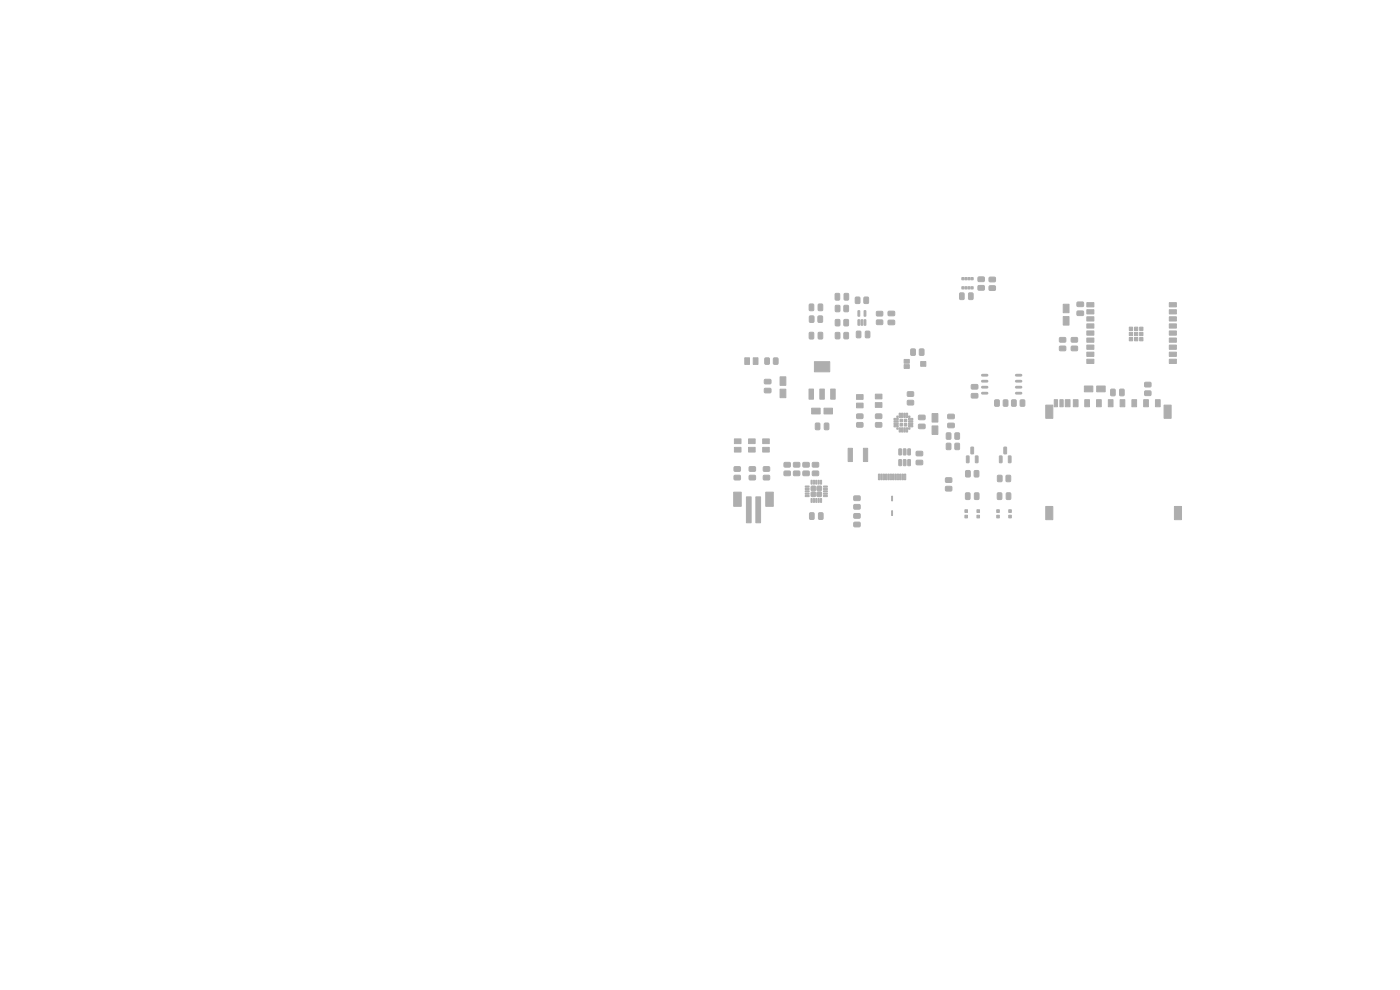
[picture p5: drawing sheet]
<svg xmlns="http://www.w3.org/2000/svg" width="297mm" height="210mm" viewBox="0 0 297 210" stroke-linecap="round" stroke-linejoin="round" font-family="sans-serif">
<g fill="#bbaaa4" stroke="#bbaaa4" stroke-width=".21">
<path d="M191.8 76.3h1.1v.8h-1.1z"/>
<path d="M191.8 77.4h1.1v.8h-1.1z"/>
<path d="M195.3 76.7h1.1v1h-1.1z"/>
<path d="M168.4 100l1.1-.1 .2 .3v.6l-.2 .1h-1l-.2-.2z"/>
<path d="M168.4 98.1h1.1l.2 .2v.6l-.2 .2h-1l-.2-.2z"/>
<path d="M171.7 70.5h.7l.2 .1v1.1l-.1 .2h-.6l-.2-.1z"/>
<path d="M173.6 70.5h.7l.2 .1v1.1l-.1 .2h-.6l-.2-.1z"/>
<path d="M190.9 89.8h.6v.6h-.6z"/>
<path d="M191.8 89.8h.6v.6h-.6z"/>
<path d="M190.9 88.9h.6v.6h-.6z"/>
<path d="M191.8 88.9h.6v.6h-.6z"/>
<path d="M190.3 90.8h.3v.3h-.3z"/>
<path d="M190.7 90.8h.4v.9h-.4z"/>
<path d="M191.2 90.8h.3v.9h-.3z"/>
<path d="M191.7 90.8h.3v.9h-.3z"/>
<path d="M192.2 90.8h.3v.9h-.3z"/>
<path d="M192.8 90.8h.2v.3h-.2z"/>
<path d="M192.8 90.3h.8v.3h-.8z"/>
<path d="M192.8 89.8h.8v.3h-.8z"/>
<path d="M192.8 89.3h.8v.3h-.8z"/>
<path d="M192.8 88.8h.8v.3h-.8z"/>
<path d="M192.8 88.3h.2v.3h-.2z"/>
<path d="M192.2 87.7h.3v.9h-.3z"/>
<path d="M191.7 87.7h.3v.9h-.3z"/>
<path d="M191.2 87.7h.3v.9h-.3z"/>
<path d="M190.7 87.7h.4v.9h-.4z"/>
<path d="M190.3 88.3h.3v.3h-.3z"/>
<path d="M189.6 88.8h1v.3h-1z"/>
<path d="M189.6 89.3h1v.3h-1z"/>
<path d="M189.6 89.8h1v.3h-1z"/>
<path d="M189.6 90.3h1v.3h-1z"/>
<path d="M181.7 70.3l.7-.1 .2 .2v1l-.1 .3h-.6l-.2-.2z"/>
<path d="M183.6 70.3l.7-.1 .2 .2v1l-.1 .3h-.6l-.2-.2z"/>
<path d="M181.2 109l1.1-.1 .2 .3v.6l-.3 .2-.9-.1-.2-.2z"/>
<path d="M181.2 110.8h1.1l.2 .2v.6l-.3 .2h-.9l-.2-.3z"/>
<path d="M228.5 66h1.2l.2 .2v.6l-.3 .2-1-.1-.2-.2z"/>
<path d="M228.5 64.1h1.2l.2 .2v.6l-.3 .2-1-.1-.2-.2z"/>
<path d="M173.6 67.1l.7-.1 .2 .2v1l-.1 .2h-.6l-.3-.2z"/>
<path d="M171.7 67.1l.8-.1 .2 .2v1l-.2 .2h-.6l-.2-.2z"/>
<path d="M159.8 75.9h1v1.4h-1z"/>
<path d="M158 75.9h1v1.4h-1z"/>
<path d="M172.4 100l1.1-.1 .2 .3v.6l-.3 .1h-.9l-.2-.2z"/>
<path d="M172.4 98.1h1.1l.2 .2v.6l-.3 .2h-.9l-.2-.2z"/>
<path d="M183.2 95.1h.9v2.8h-.9z"/>
<path d="M179.9 95.1h.9v2.8h-.9z"/>
<path d="M181.7 85.5h1.4v1h-1.4z"/>
<path d="M181.7 83.7h1.4v1h-1.4z"/>
<path d="M202.6 94.1l.7-.1 .3 .2v1l-.2 .2h-.6l-.2-.2z"/>
<path d="M200.8 94.1l.7-.1 .2 .2v1l-.1 .2h-.6l-.3-.2z"/>
<path d="M230.6 64.2h1.5v.9h-1.5z"/>
<path d="M230.6 65.7h1.5v.9h-1.5z"/>
<path d="M230.6 67.2h1.5v.9h-1.5z"/>
<path d="M230.6 68.7h1.5v.9h-1.5z"/>
<path d="M230.6 70.2h1.5v.9h-1.5z"/>
<path d="M230.6 71.7h1.5v.9h-1.5z"/>
<path d="M230.6 73.2h1.5v.9h-1.5z"/>
<path d="M230.6 74.7h1.5v.9h-1.5z"/>
<path d="M230.6 76.2h1.5v.9h-1.5z"/>
<path d="M248.1 76.2h1.5v.9h-1.5z"/>
<path d="M248.1 74.7h1.5v.9h-1.5z"/>
<path d="M248.1 73.2h1.5v.9h-1.5z"/>
<path d="M248.1 71.7h1.5v.9h-1.5z"/>
<path d="M248.1 70.2h1.5v.9h-1.5z"/>
<path d="M248.1 68.7h1.5v.9h-1.5z"/>
<path d="M248.1 67.2h1.5v.9h-1.5z"/>
<path d="M248.1 65.7h1.5v.9h-1.5z"/>
<path d="M248.1 64.2h1.5v.9h-1.5z"/>
<path d="M239.6 69.4h.7v.7h-.7z"/>
<path d="M240.7 69.4h.7v.7h-.7z"/>
<path d="M241.8 69.4h.7v.7h-.7z"/>
<path d="M239.6 70.5h.7v.7h-.7z"/>
<path d="M240.7 70.5h.7v.7h-.7z"/>
<path d="M241.8 70.5h.7v.7h-.7z"/>
<path d="M239.6 71.6h.7v.7h-.7z"/>
<path d="M240.7 71.6h.7v.7h-.7z"/>
<path d="M241.8 71.6h.7v.7h-.7z"/>
<path d="M186.3 100.6h.3v1.2h-.3z"/>
<path d="M186.8 100.6h.3v1.2h-.3z"/>
<path d="M187.3 100.6h.3v1.2h-.3z"/>
<path d="M187.9 100.6h.3v1.2h-.3z"/>
<path d="M188.4 100.6h.3v1.2h-.3z"/>
<path d="M188.8 100.6h.4v1.2h-.4z"/>
<path d="M189.3 100.6h.3v1.2h-.3z"/>
<path d="M189.8 100.6h.3v1.2h-.3z"/>
<path d="M190.3 100.6h.3v1.2h-.3z"/>
<path d="M190.9 100.6h.2v1.2h-.2z"/>
<path d="M191.4 100.6h.3v1.2h-.3z"/>
<path d="M191.8 100.6h.4v1.2h-.4z"/>
<path d="M189.2 105.3h.1v1h-.1z"/>
<path d="M189.2 108.4h.1v1h-.1z"/>
<path d="M174.9 89.8l.7-.1 .2 .2v1l-.1 .3h-.6l-.2-.2z"/>
<path d="M173 89.8l.7-.1 .2 .2v1l-.1 .3h-.6l-.2-.2z"/>
<path d="M171.8 108.8h.7l.2 .1v1.1l-.1 .2h-.6l-.3-.2z"/>
<path d="M173.7 108.8h.7l.2 .1v1.1l-.1 .2h-.6l-.3-.2z"/>
<path d="M185.8 89.7l1.1-.1 .2 .3v.6l-.3 .1h-.9l-.2-.2z"/>
<path d="M185.8 87.9l1.1-.1 .2 .2v.7l-.3 .1h-.9l-.2-.2z"/>
<path d="M166.4 100l1.1-.1 .2 .3v.6l-.3 .1h-.9l-.2-.2z"/>
<path d="M166.4 98.1h1.1l.2 .2v.6l-.3 .2h-.9l-.2-.2z"/>
<path d="M242.6 84.8h1v1.5h-1z"/>
<path d="M240.1 84.8h1v1.5h-1z"/>
<path d="M237.6 84.8h1v1.5h-1z"/>
<path d="M235.1 84.8h1v1.5h-1z"/>
<path d="M232.6 84.8h1v1.5h-1z"/>
<path d="M230.1 84.8h1v1.5h-1z"/>
<path d="M227.7 84.8h1v1.5h-1z"/>
<path d="M226 84.8h1v1.5h-1z"/>
<path d="M245.1 84.8h1v1.5h-1z"/>
<path d="M224.9 84.8h.6v1.5h-.6z"/>
<path d="M221.9 85.9h1.4v2.8h-1.4z"/>
<path d="M246.9 85.9h1.5v2.8h-1.5z"/>
<path d="M249.2 107.4h1.4v2.8h-1.4z"/>
<path d="M221.9 107.4h1.4v2.8h-1.4z"/>
<path d="M223.6 84.8h.8v1.5h-.8z"/>
<path d="M206.7 99.9l.7-.1 .3 .2v1l-.2 .2h-.6l-.2-.2z"/>
<path d="M204.9 99.9l.7-.1 .2 .2v1l-.1 .2h-.6l-.3-.2z"/>
<path d="M211.6 104.6l.7-.1 .2 .2v1l-.1 .3h-.6l-.2-.2z"/>
<path d="M213.5 104.6l.7-.1 .2 .2v1l-.1 .3h-.6l-.2-.2z"/>
<path d="M227.3 71.6h1.2l.1 .2v.6l-.2 .2h-1l-.2-.2z"/>
<path d="M227.3 73.5l1.2-.1 .1 .3v.6l-.2 .1h-1l-.2-.2z"/>
<path d="M204.7 108.1h.5v.6h-.5z"/>
<path d="M207.2 108.1h.6v.6h-.6z"/>
<path d="M204.7 109.3h.5v.6h-.5z"/>
<path d="M207.2 109.3h.6v.6h-.6z"/>
<path d="M177.2 62.3l.7-.1 .2 .2 .1 1-.2 .3h-.6l-.2-.2z"/>
<path d="M179.1 62.3l.7-.1 .2 .2 .1 1-.2 .3h-.6l-.2-.2z"/>
<path d="M182 67.8l.4 .1-.1 1.1-.3-.1z"/>
<path d="M182.7 67.8l.3 .1v1.1l-.3-.1z"/>
<path d="M183.3 67.8l.4 .1-.1 1.1-.3-.1z"/>
<path d="M183.3 65.9l.4 .1-.1 1.1-.3-.1z"/>
<path d="M182 65.9l.4 .1-.1 1.1-.3-.1z"/>
<path d="M164.1 76l.7-.1 .3 .2v1l-.2 .2h-.6l-.2-.2z"/>
<path d="M162.3 76l.7-.1 .2 .2v1l-.1 .2h-.6l-.3-.2z"/>
<path d="M185.7 85.4h1.4v1h-1.4z"/>
<path d="M185.7 83.6h1.4v1h-1.4z"/>
<path d="M179.1 64.8h.7l.2 .1v1l-.1 .2-.7 .1-.2-.2z"/>
<path d="M177.2 64.8h.7l.3 .1v1l-.2 .2-.6 .1-.2-.2z"/>
<path d="M203.6 62.2l.7-.1 .2 .2v1l-.1 .2-.6 .1-.2-.2z"/>
<path d="M205.5 62.2l.7-.1 .2 .2 .1 1-.2 .2-.6 .1-.2-.2z"/>
<path d="M181.8 89.7l1.1-.1 .2 .3v.6l-.3 .1h-.9l-.2-.2z"/>
<path d="M181.8 87.9l1.1-.1 .2 .2v.7l-.3 .1h-.9l-.2-.2z"/>
<path d="M195.1 74.1l.7-.1 .2 .2v1l-.1 .2h-.6l-.3-.2z"/>
<path d="M193.3 74.1l.7-.1 .2 .2v1l-.1 .2h-.7l-.2-.2z"/>
<path d="M162.2 80.5h1.2l.2 .2v.6l-.3 .2-1-.1-.2-.2z"/>
<path d="M162.2 82.4h1.2l.2 .2v.6l-.3 .2-1-.1-.2-.2z"/>
<path d="M188.4 68l1.3-.1 .1 .3v.5l-.2 .2h-1.1l-.1-.2z"/>
<path d="M188.4 66.1l1.3-.1 .1 .3v.5l-.2 .2h-1.1l-.1-.2z"/>
<path d="M179.1 67.8h.7l.2 .1v1l-.1 .2-.7 .1-.2-.2z"/>
<path d="M177.2 67.8h.7l.3 .1v1l-.2 .2-.6 .1-.2-.2z"/>
<path d="M212.9 84.9l.7-.1 .2 .2v1l-.1 .2h-.6l-.3-.2z"/>
<path d="M211.1 84.9l.7-.1 .2 .2v1l-.1 .2h-.7l-.2-.2z"/>
<path d="M161.8 94.9h1.4v1h-1.4z"/>
<path d="M161.8 93.1h1.4v1h-1.4z"/>
<path d="M204.9 104.6l.6-.1 .3 .2v1l-.2 .3h-.6l-.2-.2z"/>
<path d="M206.8 104.6l.6-.1 .3 .2v1l-.2 .3h-.6l-.2-.2z"/>
<path d="M173.4 104.4h.8v.9h-.8z"/>
<path d="M173.4 103.2h.8v.8h-.8z"/>
<path d="M172.1 104.4h.9v.9h-.9z"/>
<path d="M172.1 103.2h.9v.8h-.9z"/>
<path d="M174.7 105.1h.8v.2h-.8z"/>
<path d="M174.7 104.6h.8v.2h-.8z"/>
<path d="M174.7 104.1h.8v.2h-.8z"/>
<path d="M174.7 103.6h.8v.2h-.8z"/>
<path d="M174.7 103.1h.8v.2h-.8z"/>
<path d="M174.1 101.9h.2v.8h-.2z"/>
<path d="M173.6 101.9h.2v.8h-.2z"/>
<path d="M173.1 101.9h.2v.8h-.2z"/>
<path d="M172.6 101.9h.2v.8h-.2z"/>
<path d="M172.1 101.9h.2v.8h-.2z"/>
<path d="M170.8 103.1h.8v.2h-.7z"/>
<path d="M170.8 103.6h.8v.2h-.7z"/>
<path d="M170.8 104.1h.8v.2h-.7z"/>
<path d="M170.8 104.6h.8v.2h-.7z"/>
<path d="M170.8 105.1h.8v.2h-.7z"/>
<path d="M172.1 105.8h.2v.8l-.2-.1z"/>
<path d="M172.6 105.8h.2v.8l-.2-.1z"/>
<path d="M173.1 105.8h.2v.8l-.2-.1z"/>
<path d="M173.6 105.8h.2v.8l-.2-.1z"/>
<path d="M174.1 105.8h.2v.8l-.2-.1z"/>
<path d="M174.8 86.6h1.8v1.2h-1.8z"/>
<path d="M172.2 86.6h1.8v1.2h-1.8z"/>
<path d="M200.6 101.4l1.2-.1 .1 .3v.6l-.2 .2-1-.1-.1-.2z"/>
<path d="M200.6 103.2h1.2l.1 .2v.6l-.2 .2h-1l-.1-.3z"/>
<path d="M194.9 88.1h1.2l.2 .2v.6l-.3 .2-1-.1-.2-.2z"/>
<path d="M194.9 90h1.2l.2 .2v.6l-.3 .2-1-.1-.2-.2z"/>
<path d="M159 100.9l1.1-.1 .2 .3v.6l-.2 .1h-1l-.2-.2z"/>
<path d="M159 99h1.1l.2 .2v.6l-.2 .2h-1l-.2-.2z"/>
<path d="M232.7 81.9h1.8v1.2h-1.8z"/>
<path d="M230 81.9h1.8v1.2h-1.8z"/>
<path d="M155.8 94.9h1.4v1h-1.4z"/>
<path d="M155.8 93.1h1.4v1h-1.4z"/>
<path d="M237.6 82.6l.6-.1 .3 .2v1l-.2 .3h-.6l-.2-.2z"/>
<path d="M235.7 82.6l.6-.1 .3 .2v1l-.2 .3h-.6l-.2-.2z"/>
<path d="M207.5 60.6h1.2l.1 .2v.6l-.2 .2h-1l-.2-.3z"/>
<path d="M207.5 58.8l1.2-.1 .1 .3v.6l-.2 .2-1-.1-.2-.2z"/>
<path d="M201.1 89.8h1.2l.2 .2v.6l-.3 .2-1-.1-.2-.2z"/>
<path d="M201.1 87.9h1.2l.2 .2v.6l-.3 .2-1-.1-.2-.2z"/>
<path d="M192.5 83.1h1.2l.1 .2v.6l-.2 .2h-1l-.1-.2z"/>
<path d="M192.5 85l1.2-.1 .1 .3v.6l-.2 .1h-1l-.1-.2z"/>
<path d="M179.1 70.6l.7-.1 .2 .2v1l-.1 .2h-.7l-.2-.2z"/>
<path d="M177.2 70.6l.7-.1 .3 .2v1l-.2 .2h-.6l-.2-.2z"/>
<path d="M171.6 82.5h1v2.2h-1z"/>
<path d="M173.9 82.5h1v2.2h-1z"/>
<path d="M176.2 82.5h1v2.2h-1z"/>
<path d="M172.8 76.7h3.2v2.2h-3.2z"/>
<path d="M209.9 60.7l1.1-.1 .2 .3v.6l-.3 .1h-.9l-.2-.2z"/>
<path d="M209.9 58.8h1.1l.2 .2v.6l-.3 .2h-.9l-.2-.2z"/>
<path d="M211.4 108.1h.6v.6h-.6z"/>
<path d="M214 108.1h.6v.6h-.6z"/>
<path d="M211.4 109.3h.6v.6h-.6z"/>
<path d="M214 109.3h.6v.6h-.6z"/>
<path d="M171.7 64.5h.7l.2 .1v1.1l-.1 .2h-.6l-.2-.1z"/>
<path d="M173.6 64.5h.7l.2 .1v1.1l-.1 .2h-.6l-.2-.1z"/>
<path d="M206.1 83.5h1.2l.2 .2v.6l-.3 .2-1-.1-.2-.2z"/>
<path d="M206.1 81.6h1.2l.2 .2v.6l-.3 .2-1-.1-.2-.2z"/>
<path d="M224.8 73.5l1.2-.1 .1 .3v.6l-.2 .1h-1l-.2-.2z"/>
<path d="M224.8 71.6h1.2l.1 .2v.6l-.2 .2h-1l-.2-.2z"/>
<path d="M211.6 100.9l.7-.1 .3 .2v1l-.2 .2h-.6l-.2-.2z"/>
<path d="M213.5 100.9l.7-.1 .2 .2v1l-.1 .2h-.7l-.2-.2z"/>
<path d="M170.4 100l1.1-.1 .2 .3v.6l-.3 .1h-.9l-.2-.2z"/>
<path d="M170.4 98.1h1.1l.2 .2v.6l-.3 .2h-.9l-.2-.2z"/>
<path d="M165.5 79.9h1.2v1.8h-1.2z"/>
<path d="M165.5 82.6h1.2v1.8h-1.2z"/>
<path d="M186 67.9h1.1l.2 .2v.6l-.2 .2h-1l-.2-.3z"/>
<path d="M186 66.1l1.1-.1 .2 .3v.6l-.2 .2-1-.1-.2-.2z"/>
<path d="M225.6 64.5h1.2v1.8h-1.2z"/>
<path d="M225.6 67.2h1.2v1.8h-1.2z"/>
<path d="M212 96.7l.6 .1-.1 1.4-.5-.1z"/>
<path d="M213.9 96.7l.6 .1-.1 1.4-.5-.1z"/>
<path d="M213 94.9h.5v1.4l-.5-.1z"/>
<path d="M155.8 100.9l1.1-.1 .2 .3v.6l-.3 .1h-.9l-.2-.2z"/>
<path d="M155.8 99h1.1l.2 .2v.6l-.3 .2h-.9l-.2-.2z"/>
<path d="M158.3 105.4h1v5.5h-1z"/>
<path d="M160.3 105.4h1v5.5h-1z"/>
<path d="M155.6 104.4h1.6v3h-1.6z"/>
<path d="M162.4 104.4h1.6v3h-1.6z"/>
<path d="M205 96.7l.6 .1-.1 1.4-.5-.1z"/>
<path d="M206.9 96.7l.6 .1-.1 1.4-.5-.1z"/>
<path d="M206 94.9h.5v1.4l-.5-.1z"/>
<path d="M200.8 91.9l.7-.1 .2 .2v1l-.1 .2h-.6l-.3-.2z"/>
<path d="M202.6 91.9l.7-.1 .3 .2v1l-.2 .2h-.6l-.2-.2z"/>
<path d="M204.1 58.9h.4v.4h-.4z"/>
<path d="M204.7 58.9h.4v.4h-.4z"/>
<path d="M205.4 58.9h.4v.4h-.4z"/>
<path d="M206 58.9h.4v.4h-.4z"/>
<path d="M206 60.8h.4v.5h-.4z"/>
<path d="M205.4 60.8h.4v.5h-.4z"/>
<path d="M204.7 60.8h.4v.5h-.4z"/>
<path d="M204.1 60.8h.4v.5h-.4z"/>
<path d="M192.6 95.2l.6 .1-.1 1.2-.5-.1z"/>
<path d="M191.7 95.2l.5 .1-.1 1.2-.5-.1z"/>
<path d="M190.7 95.2l.6 .1-.1 1.2-.5-.1z"/>
<path d="M190.7 97.5l.6 .1-.1 1.2-.5-.1z"/>
<path d="M191.7 97.5l.5 .1-.1 1.2-.5-.1z"/>
<path d="M192.6 97.5l.6 .1-.1 1.2-.5-.1z"/>
<path d="M183.3 63.1l.7-.1 .3 .2v1l-.2 .2h-.6l-.2-.2z"/>
<path d="M181.5 63.1l.7-.1 .2 .2 .1 1-.2 .2h-.6l-.3-.2z"/>
<path d="M242.9 83l1.1-.1 .2 .3v.6l-.3 .1h-.9l-.2-.2z"/>
<path d="M242.9 81.1h1.1l.2 .2v.6l-.3 .2h-.9l-.2-.2z"/>
<path d="M158.8 94.9h1.4v1h-1.4z"/>
<path d="M158.8 93.1h1.4v1h-1.4z"/>
<path d="M194.4 97.7l1.2-.1 .2 .3v.6l-.3 .1h-1l-.2-.2z"/>
<path d="M194.4 95.8l1.2-.1 .2 .3v.6l-.3 .1h-1l-.2-.2z"/>
<path d="M197.7 90.4h1.3v1.8h-1.3z"/>
<path d="M197.7 87.7h1.3v1.8h-1.3z"/>
<path d="M162 100.9l1.1-.1 .2 .3v.6l-.3 .1h-.9l-.2-.2z"/>
<path d="M162 99h1.1l.2 .2v.6l-.3 .2h-.9l-.2-.2z"/>
<path d="M181.2 105.2h1.1l.2 .2v.6l-.3 .2h-.9l-.2-.2z"/>
<path d="M181.2 107.1l1.1-.1 .2 .3v.6l-.3 .1h-.9l-.2-.2z"/>
<path d="M216.5 84.9l.7-.1 .2 .2v1l-.1 .2h-.7l-.2-.2z"/>
<path d="M214.6 84.9l.7-.1 .3 .2v1l-.2 .2h-.6l-.2-.2z"/>
</g>
<path d="M208.4 79.6h1M215.6 79.6h1M208.4 80.9h1M208.4 82.1h1M208.4 83.4h1M215.6 80.9h1M215.6 82.1h1M215.6 83.4h1" fill="none" stroke="#bbaaa4" stroke-width=".6"/>
</svg>
